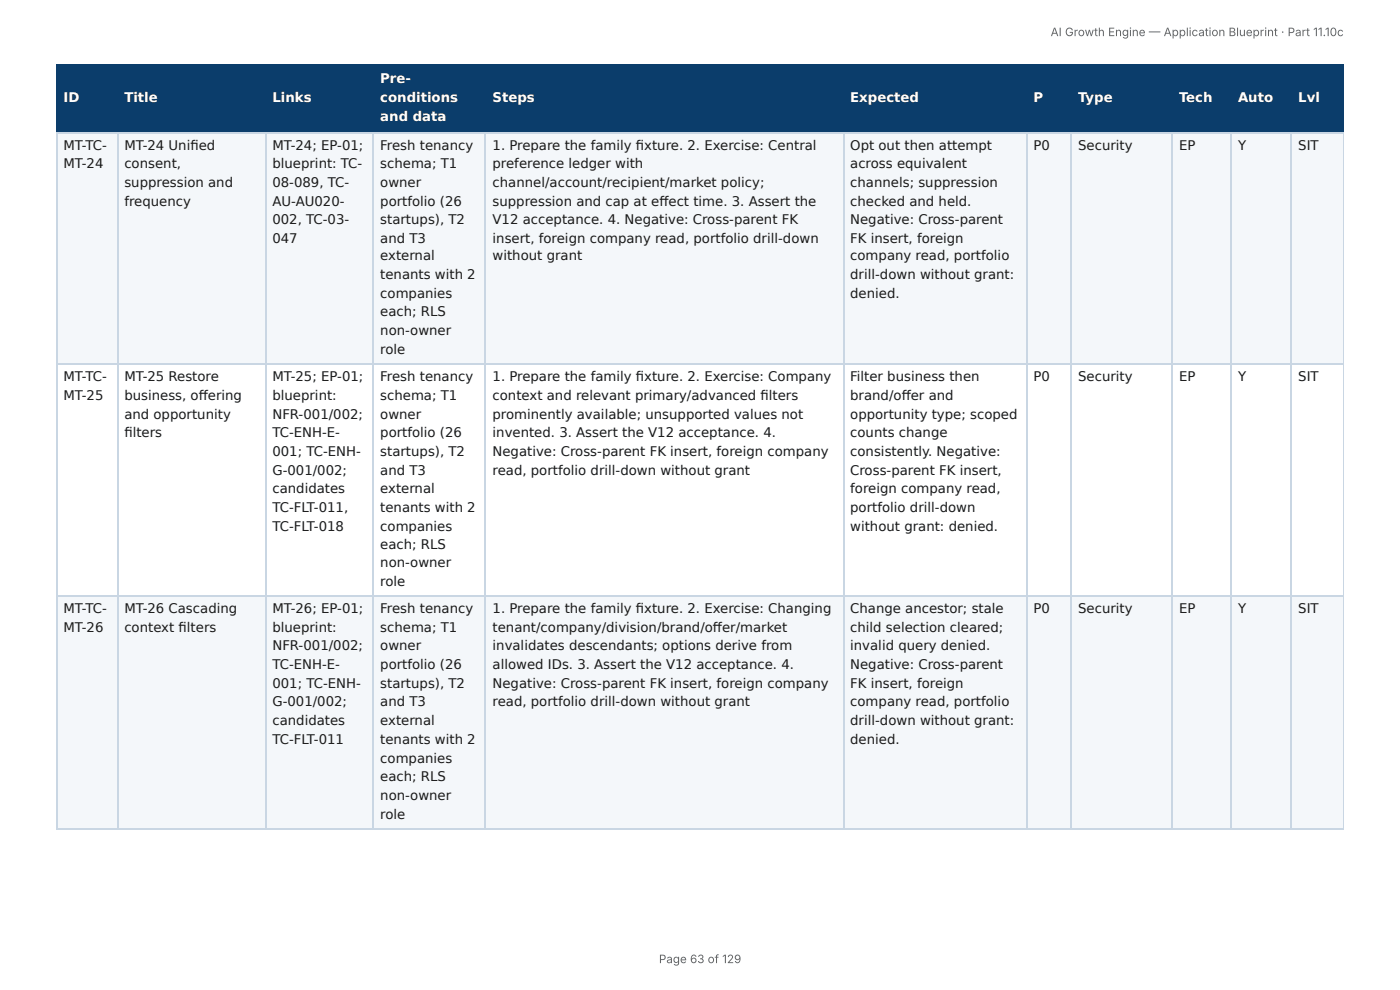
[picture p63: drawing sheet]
<svg xmlns="http://www.w3.org/2000/svg" width="297mm" height="210mm" viewBox="0 0 297 210" stroke-linecap="round" stroke-linejoin="round" font-family="sans-serif">
<defs><g id="words">
<g font-size="2.8" fill="#fff">
<text x="80.8" y="17.7">Pre-</text>
<text x="13.5" y="21.7">ID</text>
<text x="26.4" y="21.7">Title</text>
<text x="57.9" y="21.7">Links</text>
<text x="80.8" y="21.7">conditions</text>
<text x="104.6" y="21.7">Steps</text>
<text x="180.6" y="21.7">Expected</text>
<text x="219.5" y="21.7">P</text>
<text x="229" y="21.7">Type</text>
<text x="250.4" y="21.7">Tech</text>
<text x="262.9" y="21.7">Auto</text>
<text x="275.7" y="21.7">Lvl</text>
<text x="80.8" y="25.7">and data</text>
</g>
<g font-size="2.8" fill="#1a1a1a">
<text x="13.5" y="31.8">MT-TC-</text>
<text x="13.5" y="35.7">MT-24</text>
<text x="26.4" y="31.8">MT-24 Unifi ed</text>
<text x="26.4" y="35.7">consent,</text>
<text x="57.9" y="31.8">MT-24; EP-01;</text>
<text x="57.9" y="35.7">blueprint: TC-</text>
<text x="80.8" y="31.8">Fresh tenancy</text>
<text x="80.8" y="35.7">schema; T1</text>
<text x="104.6" y="31.8">1. Prepare the family fi xture. 2. Exercise: Central</text>
<text x="104.6" y="35.7">preference ledger with</text>
<text x="180.6" y="31.8">Opt out then attempt</text>
<text x="180.6" y="35.7">across equivalent</text>
<text x="219.5" y="31.8">P0</text>
<text x="229" y="31.8">Security</text>
<text x="250.4" y="31.8">EP</text>
<text x="262.9" y="31.8">Y</text>
<text x="275.7" y="31.8">SIT</text>
<text x="26.4" y="39.7">suppression and</text>
<text x="57.9" y="39.7">08-089, TC-</text>
<text x="80.8" y="39.7">owner</text>
<text x="104.6" y="39.7">channel/account/recipient/market policy;</text>
<text x="180.6" y="39.7">channels; suppression</text>
<text x="26.4" y="43.7">frequency</text>
<text x="57.9" y="43.7">AU-AU020-</text>
<text x="57.9" y="47.6">002, TC-03-</text>
<text x="80.8" y="43.7">portfolio (26</text>
<text x="80.8" y="47.6">startups), T2</text>
<text x="104.6" y="43.7">suppression and cap at eff ect time. 3. Assert the</text>
<text x="104.6" y="47.6">V12 acceptance. 4. Negative: Cross-parent FK</text>
<text x="180.6" y="43.7">checked and held.</text>
<text x="180.6" y="47.6">Negative: Cross-parent</text>
<text x="57.9" y="51.6">047</text>
<text x="80.8" y="51.6">and T3</text>
<text x="104.6" y="51.6">insert, foreign company read, portfolio drill-down</text>
<text x="180.6" y="51.6">FK insert, foreign</text>
<text x="80.8" y="55.3">external</text>
<text x="80.8" y="59.3">tenants with 2</text>
<text x="104.6" y="55.3">without grant</text>
<text x="180.6" y="55.3">company read, portfolio</text>
<text x="180.6" y="59.3">drill-down without grant:</text>
<text x="80.8" y="63.2">companies</text>
<text x="180.6" y="63.2">denied.</text>
<text x="80.8" y="67.2">each; RLS</text>
<text x="80.8" y="71.2">non-owner</text>
<text x="80.8" y="75.1">role</text>
<text x="13.5" y="81">MT-TC-</text>
<text x="26.4" y="81">MT-25 Restore</text>
<text x="57.9" y="81">MT-25; EP-01;</text>
<text x="80.8" y="81">Fresh tenancy</text>
<text x="104.6" y="81">1. Prepare the family fi xture. 2. Exercise: Company</text>
<text x="180.6" y="81">Filter business then</text>
<text x="219.5" y="81">P0</text>
<text x="229" y="81">Security</text>
<text x="250.4" y="81">EP</text>
<text x="262.9" y="81">Y</text>
<text x="275.7" y="81">SIT</text>
<text x="13.5" y="84.9">MT-25</text>
<text x="26.4" y="84.9">business, off ering</text>
<text x="26.4" y="88.9">and opportunity</text>
<text x="57.9" y="84.9">blueprint:</text>
<text x="57.9" y="88.9">NFR-001/002;</text>
<text x="80.8" y="84.9">schema; T1</text>
<text x="80.8" y="88.9">owner</text>
<text x="104.6" y="84.9">context and relevant primary/advanced fi lters</text>
<text x="104.6" y="88.9">prominently available; unsupported values not</text>
<text x="180.6" y="84.9">brand/off er and</text>
<text x="180.6" y="88.9">opportunity type; scoped</text>
<text x="26.4" y="92.9">fi lters</text>
<text x="57.9" y="92.9">TC-ENH-E-</text>
<text x="80.8" y="92.9">portfolio (26</text>
<text x="104.6" y="92.9">invented. 3. Assert the V12 acceptance. 4.</text>
<text x="180.6" y="92.9">counts change</text>
<text x="57.9" y="96.8">001; TC-ENH-</text>
<text x="57.9" y="100.8">G-001/002;</text>
<text x="80.8" y="96.8">startups), T2</text>
<text x="80.8" y="100.8">and T3</text>
<text x="104.6" y="96.8">Negative: Cross-parent FK insert, foreign company</text>
<text x="104.6" y="100.8">read, portfolio drill-down without grant</text>
<text x="180.6" y="96.8">consistently. Negative:</text>
<text x="180.6" y="100.8">Cross-parent FK insert,</text>
<text x="57.9" y="104.8">candidates</text>
<text x="80.8" y="104.8">external</text>
<text x="180.6" y="104.8">foreign company read,</text>
<text x="57.9" y="108.7">TC-FLT-011,</text>
<text x="57.9" y="112.7">TC-FLT-018</text>
<text x="80.8" y="108.7">tenants with 2</text>
<text x="80.8" y="112.7">companies</text>
<text x="180.6" y="108.7">portfolio drill-down</text>
<text x="180.6" y="112.7">without grant: denied.</text>
<text x="80.8" y="116.7">each; RLS</text>
<text x="80.8" y="120.4">non-owner</text>
<text x="80.8" y="124.4">role</text>
<text x="13.5" y="130.2">MT-TC-</text>
<text x="26.4" y="130.2">MT-26 Cascading</text>
<text x="57.9" y="130.2">MT-26; EP-01;</text>
<text x="80.8" y="130.2">Fresh tenancy</text>
<text x="104.6" y="130.2">1. Prepare the family fi xture. 2. Exercise: Changing</text>
<text x="180.6" y="130.2">Change ancestor; stale</text>
<text x="219.5" y="130.2">P0</text>
<text x="229" y="130.2">Security</text>
<text x="250.4" y="130.2">EP</text>
<text x="262.9" y="130.2">Y</text>
<text x="275.7" y="130.2">SIT</text>
<text x="13.5" y="134.1">MT-26</text>
<text x="26.4" y="134.1">context fi lters</text>
<text x="57.9" y="134.1">blueprint:</text>
<text x="80.8" y="134.1">schema; T1</text>
<text x="104.6" y="134.1">tenant/company/division/brand/off er/market</text>
<text x="180.6" y="134.1">child selection cleared;</text>
<text x="57.9" y="138.1">NFR-001/002;</text>
<text x="57.9" y="142.1">TC-ENH-E-</text>
<text x="80.8" y="138.1">owner</text>
<text x="80.8" y="142.1">portfolio (26</text>
<text x="104.6" y="138.1">invalidates descendants; options derive from</text>
<text x="104.6" y="142.1">allowed IDs. 3. Assert the V12 acceptance. 4.</text>
<text x="180.6" y="138.1">invalid query denied.</text>
<text x="180.6" y="142.1">Negative: Cross-parent</text>
<text x="57.9" y="146.1">001; TC-ENH-</text>
<text x="80.8" y="146.1">startups), T2</text>
<text x="104.6" y="146.1">Negative: Cross-parent FK insert, foreign company</text>
<text x="180.6" y="146.1">FK insert, foreign</text>
<text x="57.9" y="150">G-001/002;</text>
<text x="57.9" y="154">candidates</text>
<text x="80.8" y="150">and T3</text>
<text x="80.8" y="154">external</text>
<text x="104.6" y="150">read, portfolio drill-down without grant</text>
<text x="180.6" y="150">company read, portfolio</text>
<text x="180.6" y="154">drill-down without grant:</text>
<text x="57.9" y="158">TC-FLT-011</text>
<text x="80.8" y="158">tenants with 2</text>
<text x="80.8" y="161.9">companies</text>
<text x="180.6" y="158">denied.</text>
<text x="80.8" y="165.9">each; RLS</text>
<text x="80.8" y="169.9">non-owner</text>
<text x="80.8" y="173.8">role</text>
</g>
<g font-size="2.5" fill="#666">
<text x="223.1" y="7.7">AI Growth Engine — Application Blueprint · Part 11.10c</text>
<text x="139.9" y="204.5">Page 63 of 129</text>
</g>
</g></defs>
<g fill="#0b3d6b">
<path d="M12.2 14h12.7v14h-12.7z"/>
<path d="M24.9 14h31.5v14h-31.5z"/>
<path d="M56.4 14h23v14h-23z"/>
<path d="M79.4 14h23.8v14h-23.8z"/>
<path d="M103.2 14h75.9v14h-75.9z"/>
<path d="M179.1 14h38.9v14h-38.9z"/>
<path d="M218 14h9.5v14h-9.5z"/>
<path d="M227.5 14h21.5v14h-21.5z"/>
<path d="M249 14h12.4v14h-12.4z"/>
<path d="M261.4 14h13v14h-13z"/>
<path d="M274.4 14h11v14h-11z"/>
</g>
<g fill="#f4f7fa">
<path d="M12.2 28h12.7v49.5h-12.7z"/>
<path d="M24.9 28h31.5v49.5h-31.5z"/>
<path d="M56.4 28h23v49.5h-23z"/>
<path d="M79.4 28h23.8v49.5h-23.8z"/>
<path d="M103.2 28h75.9v49.5h-75.9z"/>
<path d="M179.1 28h38.9v49.5h-38.9z"/>
<path d="M218 28h9.5v49.5h-9.5z"/>
<path d="M227.5 28h21.5v49.5h-21.5z"/>
<path d="M249 28h12.4v49.5h-12.4z"/>
<path d="M261.4 28h13v49.5h-13z"/>
<path d="M274.4 28h11v49.5h-11z"/>
<path d="M12.2 126.7h12.7v49.2h-12.7z"/>
<path d="M24.9 126.7h31.5v49.2h-31.5z"/>
<path d="M56.4 126.7h23v49.2h-23z"/>
<path d="M79.4 126.7h23.8v49.2h-23.8z"/>
<path d="M103.2 126.7h75.9v49.2h-75.9z"/>
<path d="M179.1 126.7h38.9v49.2h-38.9z"/>
<path d="M218 126.7h9.5v49.2h-9.5z"/>
<path d="M227.5 126.7h21.5v49.2h-21.5z"/>
<path d="M249 126.7h12.4v49.2h-12.4z"/>
<path d="M261.4 126.7h13v49.2h-13z"/>
<path d="M274.4 126.7h11v49.2h-11z"/>
</g>
<g fill="none" stroke="#0b3d6b" stroke-width=".26">
<path d="M11.9 13.9h273.5M12 13.8v14.5M25 13.8v14.5M56.5 13.8v14.5M79.2 13.8v14.5M103.1 13.8v14.5M179.3 13.8v14.5M218.1 13.8v14.5M227.4 13.8v14.5M248.8 13.8v14.5M261.5 13.8v14.5M274.2 13.8v14.5"/>
<path d="M11.9 28.2h273.5"/>
</g>
<path d="M285.3 13.8v14.5" fill="none" stroke="#0b3d6b" stroke-width=".21"/>
<g fill="none" stroke="#c9d6e3" stroke-width=".26">
<path d="M11.9 28.2h273.5M12 28.3v147.6M25 28.3v147.6M56.5 28.3v147.6M79.2 28.3v147.6M103.1 28.3v147.6M179.3 28.3v147.6M218.1 28.3v147.6M227.4 28.3v147.6M248.8 28.3v147.6M261.5 28.3v147.6M274.2 28.3v147.6"/>
<path d="M11.9 77.4h273.5M11.9 126.6h273.5M11.9 176.1h273.5"/>
</g>
<path d="M285.3 28.3v147.6" fill="none" stroke="#c9d6e3" stroke-width=".21"/>
<use href="#words"/>
</svg>
